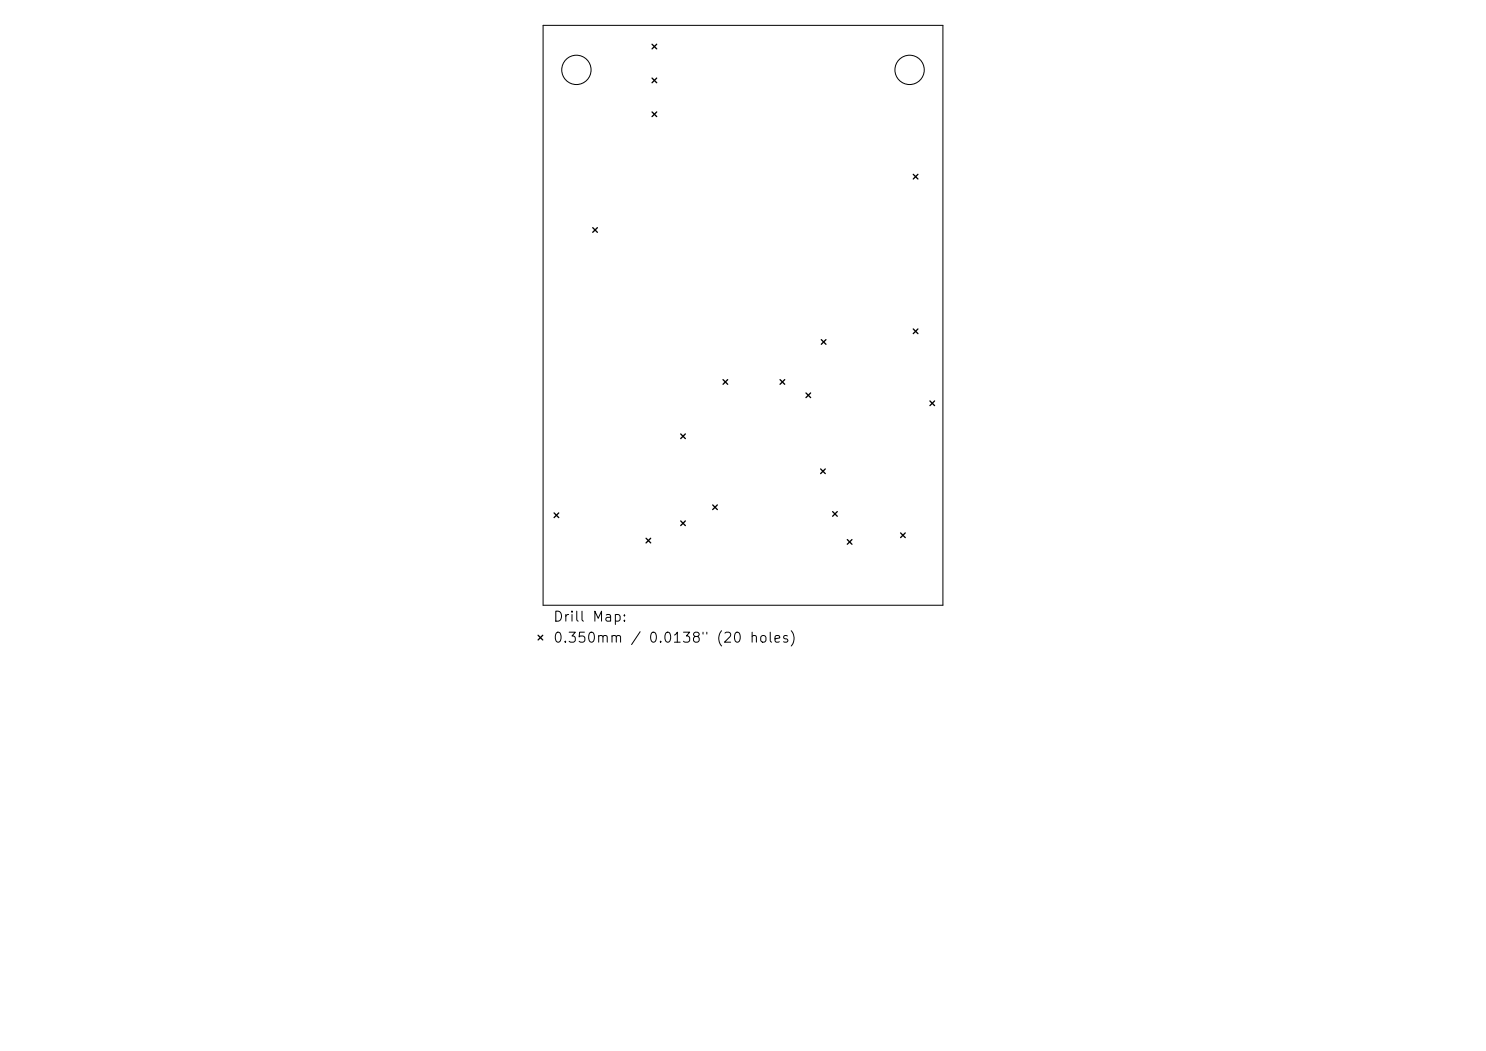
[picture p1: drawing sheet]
<svg xmlns="http://www.w3.org/2000/svg" width="297mm" height="210mm" viewBox="0 0 297 210" stroke-linecap="round" stroke-linejoin="round" font-family="sans-serif">
<defs><g id="words">
<g font-size="2">
<text x="110.4" y="124.7">Drill Map:</text>
<text x="110.4" y="128.9">0.350mm / 0.0138&quot; (20 holes)</text>
</g>
</g></defs>
<g fill="none" stroke="#000" stroke-width=".2">
<path d="M108.5 5.1h80v115.8h-80z"/>
<circle cx="115.2" cy="14" r="2.93"/>
<circle cx="181.8" cy="14" r="2.93"/>
</g>
<g fill="none" stroke="#000" stroke-width=".27">
<path d="M130.3 8.8l1 1M130.3 15.6l1 .9M131.3 8.8l-1 1M131.3 15.6l-1 .9M130.3 22.4l1 .9M131.3 22.4l-1 .9M182.5 34.8l1 1M183.5 34.8l-1 1M118.5 45.5l.9 .9M119.4 45.5l-.9 .9M144.5 75.9l.9 .9M145.4 75.9l-.9 .9"/>
<path d="M155.9 75.9l.9 .9M156.8 75.9l-.9 .9M161.1 78.5l.9 1M162 78.5l-.9 1M164.2 67.9l.9 .9M165.1 67.9l-.9 .9M182.5 65.7l1 1M183.5 65.7l-1 1M136 86.7l1 .9M137 86.7l-1 .9M164 93.7l.9 .9M164.9 93.7l-.9 .9"/>
<path d="M185.9 80.1l.9 .9M186.8 80.1l-.9 .9M110.7 102.5l1 .9M111.7 102.5l-1 .9M129.1 107.6l1 .9M130.1 107.6l-1 .9M136 104.1l1 .9M137 104.1l-1 .9M142.4 100.9l1 .9M143.4 100.9l-1 .9M166.4 102.2l.9 1M167.3 102.2l-.9 1"/>
<path d="M169.3 107.8l1 1M170.3 107.8l-1 1M180 106.5l.9 .9M180.9 106.5l-.9 .9M107.5 126.9l1 1M108.5 126.9l-1 1"/>
</g>
<use href="#words"/>
</svg>
